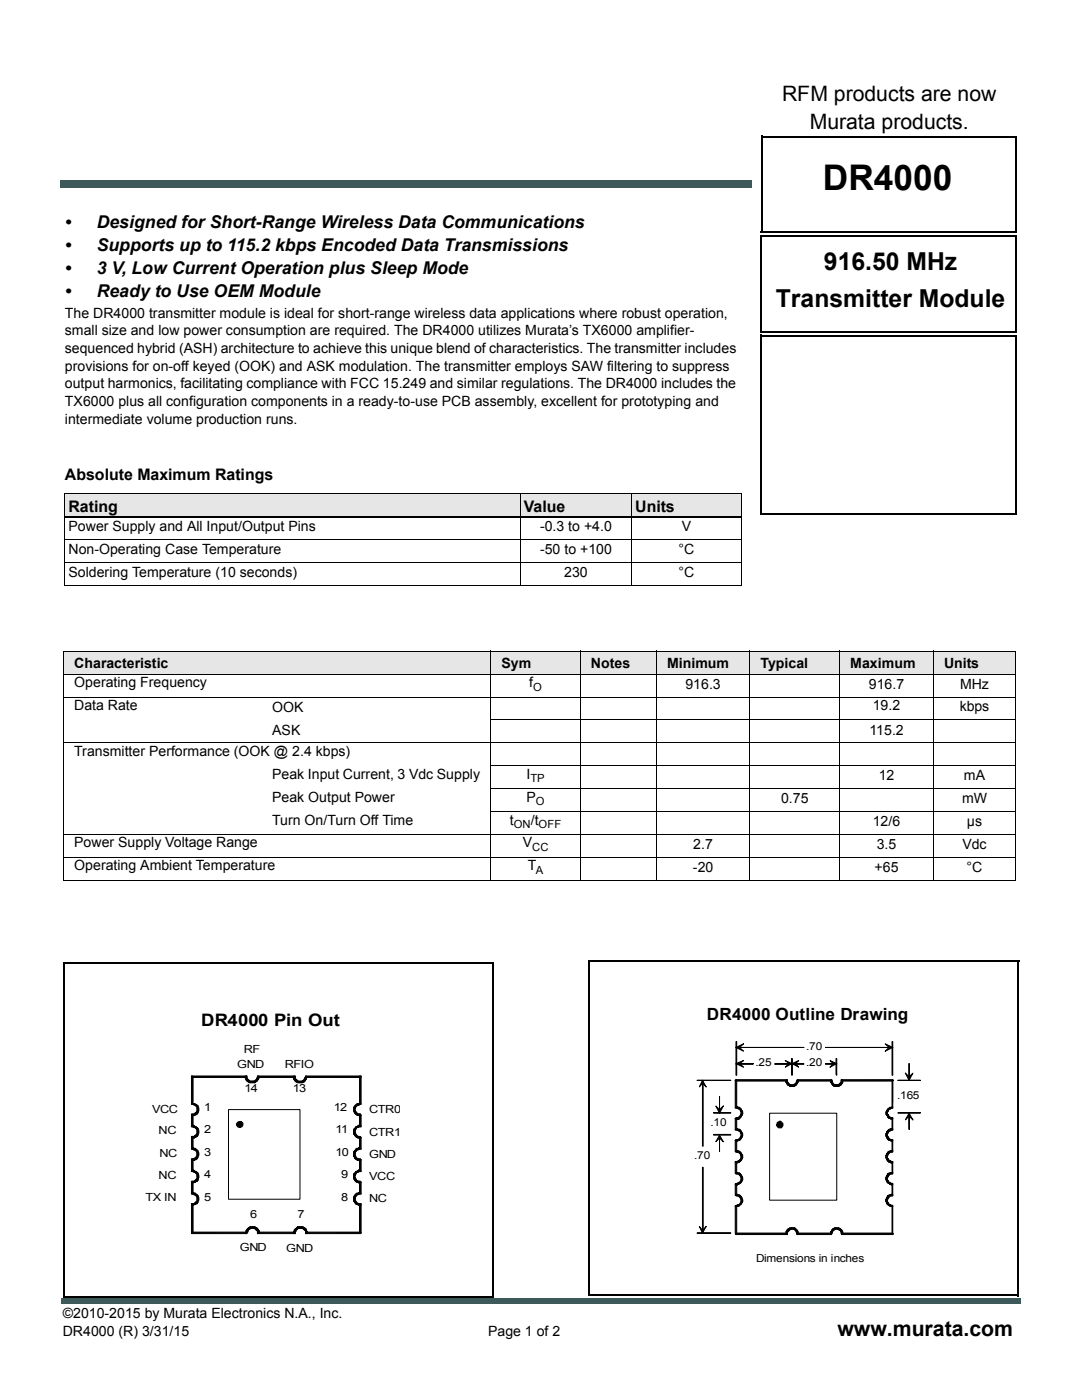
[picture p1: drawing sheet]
<svg xmlns="http://www.w3.org/2000/svg" width="216mm" height="279mm" viewBox="0 0 216 279" stroke-linecap="round" stroke-linejoin="round" font-family="sans-serif">
<defs><g id="words">
<text font-size="7" x="164.2" y="38">DR4000</text>
<g font-size="4.9">
<text x="164.4" y="53.9">916.50 MHz</text>
<text x="154.8" y="61.3">Transmitter Module</text>
</g>
<g font-size="4.2">
<text x="156" y="20.1">RFM products are now</text>
<text x="161.6" y="25.7">Murata products.</text>
<text x="167.1" y="266.6">www.murata.com</text>
</g>
<g font-size="3.5">
<text x="13" y="45.5">•</text>
<text x="19.3" y="45.5">Designed for Short-Range Wireless Data Communications</text>
<text x="13" y="50.1">•</text>
<text x="19.3" y="50.1">Supports up to 115.2 kbps Encoded Data Transmissions</text>
<text x="13" y="54.7">•</text>
<text x="13" y="59.3">•</text>
<text x="19.3" y="59.3">Ready to Use OEM Module</text>
<text x="19.3" y="54.7">3 V, Low Current Operation plus Sleep Mode</text>
</g>
<g font-size="3.4">
<text x="141.1" y="203.5">DR4000 Outline Drawing</text>
<text x="40.1" y="204.7">DR4000 Pin Out</text>
</g>
<g font-size="3.2">
<text x="13" y="95.7">Absolute Maximum Ratings</text>
<text x="13.7" y="102.3">Rating</text>
<text x="104.5" y="102.3">Value</text>
<text x="126.8" y="102.3">Units</text>
</g>
<g font-size="2.8">
<text x="13" y="63.4">The DR4000 transmitter module is ideal for short-range wireless data applications where robust operation,</text>
<text x="13" y="66.9">small size and low power consumption are required. The DR4000 utilizes Murata’s TX6000 amplifier-</text>
<text x="13" y="70.4">sequenced hybrid (ASH) architecture to achieve this unique blend of characteristics. The transmitter includes</text>
<text x="13" y="74">provisions for on-off keyed (OOK) and ASK modulation. The transmitter employs SAW filtering to suppress</text>
<text x="13" y="77.5">output harmonics, facilitating compliance with FCC 15.249 and similar regulations. The DR4000 includes the</text>
<text x="13" y="81">TX6000 plus all configuration components in a ready-to-use PCB assembly, excellent for prototyping and</text>
<text x="13" y="84.6">intermediate volume production runs.</text>
<text x="13.7" y="105.9">Power Supply and All Input/Output Pins</text>
<text x="107.8" y="106">-0.3 to +4.0</text>
<text x="136" y="106">V</text>
<text x="13.7" y="110.5">Non-Operating Case Temperature</text>
<text x="107.8" y="110.5">-50 to +100</text>
<text x="135.4" y="110.5">°C</text>
<text x="13.7" y="115.1">Soldering Temperature (10 seconds)</text>
<text x="112.6" y="115.1">230</text>
<text x="135.4" y="115.1">°C</text>
<text x="14.8" y="133.2">Characteristic</text>
<text x="14.8" y="137.1">Operating Frequency</text>
<text x="100.1" y="133.2">Sym</text>
<text x="105.6" y="137.1">f</text>
<text x="117.9" y="133.2">Notes</text>
<text x="133.1" y="133.2">Minimum</text>
<text x="136.8" y="137.5">916.3</text>
<text x="151.7" y="133.2">Typical</text>
<text x="169.7" y="133.2">Maximum</text>
<text x="173.4" y="137.5">916.7</text>
<text x="188.4" y="133.2">Units</text>
<text x="191.6" y="137.5">MHz</text>
<text x="14.8" y="141.7">Data Rate</text>
<text x="54.3" y="142">OOK</text>
<text x="174.2" y="141.7">19.2</text>
<text x="191.5" y="141.9">kbps</text>
<text x="54.3" y="146.6">ASK</text>
<text x="173.5" y="146.6">115.2</text>
<text x="14.8" y="150.8">Transmitter Performance (OOK @ 2.4 kbps)</text>
<text x="54.3" y="155.4">Peak Input Current, 3 Vdc Supply</text>
<text x="105" y="155.4">I</text>
<text x="175.3" y="155.7">12</text>
<text x="192.3" y="155.7">mA</text>
<text x="54.3" y="160">Peak Output Power</text>
<text x="105.1" y="160">P</text>
<text x="155.9" y="160.3">0.75</text>
<text x="192" y="160.3">mW</text>
<text x="54.3" y="164.6">Turn On/Turn Off Time</text>
<text x="101.7" y="164.6">t</text>
<text x="105.9" y="164.5">/t</text>
<text x="174.2" y="164.9">12/6</text>
<text x="192.9" y="164.9">µs</text>
<text x="14.8" y="169.1">Power Supply Voltage Range</text>
<text x="14.8" y="173.7">Operating Ambient Temperature</text>
<text x="104.3" y="169.1">V</text>
<text x="105.3" y="173.7">T</text>
<text x="138.3" y="169.5">2.7</text>
<text x="174.9" y="169.5">3.5</text>
<text x="192" y="169.5">Vdc</text>
<text x="138.3" y="174">-20</text>
<text x="174.5" y="174">+65</text>
<text x="192.9" y="174">°C</text>
<text x="12.5" y="263.1">©2010-2015 by Murata Electronics N.A., Inc.</text>
<text x="12.5" y="266.6">DR4000 (R) 3/31/15</text>
<text x="97.4" y="266.6">Page 1 of 2</text>
</g>
<g font-size="2.2">
<text x="106.4" y="137.8">O</text>
<text x="105.8" y="156.1">TP</text>
<text x="106.9" y="160.7">O</text>
<text x="102.5" y="165.2">ON</text>
<text x="107.5" y="165.2">OFF</text>
<text x="106.2" y="169.8">CC</text>
<text x="106.9" y="174.4">A</text>
<text x="160.9" y="209.5">.70</text>
<text x="47.4" y="213.2">GND</text>
<text x="48.6" y="210.2">RF</text>
<text x="56.8" y="213.2">RFIO</text>
<text x="150.7" y="212.7">.25</text>
<text x="160.9" y="212.7">.20</text>
<text x="40.8" y="221.7">1</text>
<text x="48.8" y="218">14</text>
<text x="58.4" y="218">13</text>
<text x="66.6" y="221.7">12</text>
<text x="179" y="219.3">.165</text>
<text x="30.4" y="222">VCC</text>
<text x="31.6" y="226.4">NC</text>
<text x="40.8" y="226.2">2</text>
<text x="66.9" y="226.2">11</text>
<text x="73.7" y="222.2">CTR0</text>
<text x="73.7" y="226.7">CTR1</text>
<text x="141.8" y="224.7">.10</text>
<text x="31.8" y="231">NC</text>
<text x="40.8" y="230.7">3</text>
<text x="66.9" y="230.7">10</text>
<text x="73.7" y="231.1">GND</text>
<text x="138.5" y="231.2">.70</text>
<text x="29.1" y="239.8">TX IN</text>
<text x="31.6" y="235.3">NC</text>
<text x="40.8" y="235.2">4</text>
<text x="40.8" y="239.6">5</text>
<text x="68.1" y="239.6">8</text>
<text x="68.1" y="235.2">9</text>
<text x="73.7" y="235.5">VCC</text>
<text x="73.7" y="239.9">NC</text>
<text x="49.9" y="243.1">6</text>
<text x="59.4" y="243.1">7</text>
<text x="47.8" y="249.6">GND</text>
<text x="57.1" y="249.8">GND</text>
<text x="150.9" y="251.9">Dimensions in inches</text>
</g>
</g></defs>
<g fill="#3d5959">
<path d="M12.2 259.2h.5v1.1h-.5z"/>
<path d="M12.7 259.2h191v1.1h-191z"/>
</g>
<path d="M152 27.3h50.9M152 27.1v19.2M202.7 27.2v19.3M151.8 46.3h50.9M151.9 47.2h50.9M151.9 47v19.2M202.7 47.2v19.2M151.7 66.2h50.9M151.9 67h51M151.9 66.8v35.8M202.7 67v35.8M151.7 102.6h51" fill="none" stroke="#000" stroke-width=".36"/>
<path d="M12.1 13h39.9v14h-39.9z" fill="#fff"/>
<g fill="#3d5959">
<path d="M12 36.1h.7v1.4h-.7z"/>
<path d="M12.7 36.1h137.2v1.4h-137.2z"/>
</g>
<path d="M12.7 192.1h85.7v66.7h-85.7z" fill="#fff"/>
<path d="M12.7 192.1h85.9M12.7 191.9v66.9M98.4 192.1v66.9M12.5 258.8h85.9" fill="none" stroke="#000" stroke-width=".36"/>
<path d="M117.5 191.8h85.7v66.7h-85.7z" fill="#fff"/>
<path d="M117.5 191.8h85.9M117.5 191.6v66.9M203.2 191.8v66.9M117.3 258.5h85.9" fill="none" stroke="#000" stroke-width=".36"/>
<g fill="#e6e6e6">
<path d="M12.7 130h85.3v4.5h-85.3z"/>
<path d="M98 130h17.8v4.5h-17.8z"/>
<path d="M115.8 130h15.2v4.5h-15.2z"/>
<path d="M131 130h18.6v4.5h-18.6z"/>
<path d="M149.6 130h18v4.5h-18z"/>
<path d="M167.6 130h18.7v4.5h-18.7z"/>
<path d="M186.3 130h16.4v4.5h-16.4z"/>
</g>
<g fill="none" stroke="#000" stroke-width=".2">
<path d="M12.6 130h190.2M12.6 134.5h190.2M12.6 139.1h190.2M12.7 130v45.6M98 129.9v45.9M115.8 129.9v45.9M131 129.9v45.9M149.6 129.9v45.9M167.6 129.9v45.9M186.3 129.9v45.9M202.7 130v45.6M12.6 148.3h190.2"/>
<path d="M97.9 143.7h104.9M97.9 152.8h104.9M97.9 157.4h104.9M12.6 166.5h190.2M12.6 171.1h190.2M12.6 175.7h190.2M97.9 162h104.9"/>
</g>
<g fill="#e6e6e6">
<path d="M13 98.6h90.8v4.5h-90.8z"/>
<path d="M103.8 98.6h22.2v4.5h-22.2z"/>
<path d="M126 98.6h21.9v4.5h-21.9z"/>
</g>
<path d="M12.9 98.6h135.1M13 98.6v18.2M103.8 98.5v18.4M126 98.5v18.4M147.9 98.6v18.2M12.9 107.7h135.1M12.9 112.3h135.1M12.9 116.8h135.1" fill="none" stroke="#000" stroke-width=".2"/>
<path d="M12.9 103.1h135.1" fill="none" stroke="#000" stroke-width=".36"/>
<g fill="#fff">
<path d="M156.8 68.4h42.3v33.1h-42.3z"/>
<path d="M159.2 69.1h33.2v31.5h-33.2z"/>
<path d="M133.9 197.5h54.1v58.5h-54.1z"/>
</g>
<path d="M151.3 215.6h-4.4v4.4M173.7 215.6h4.4v4.4" fill="none" stroke="#00f" stroke-width=".2"/>
<g fill="#000">
<path d="M140.2 215.6l.7 1.3-.7-.7-.6 .7z" fill-rule="evenodd"/>
<path d="M146.7 215.6l.3-.1v5.6l-.3-.1z" fill-rule="evenodd"/>
<path d="M146.9 207.9h.1v6.7h-.1z" fill-rule="evenodd"/>
<path d="M146.9 212.3l1.5-.6-.8 .6 .8 .7z" fill-rule="evenodd"/>
<path d="M146.9 209l1.5-.7-.8 .7 .8 .8z" fill-rule="evenodd"/>
<path d="M154.6 212.3h3.6v.1h-3.6z" fill-rule="evenodd"/>
<path d="M156.7 211.7l1.3 .6-1.3 .7 .7-.7z" fill-rule="evenodd"/>
<path d="M156.8 215.5h.3v.4h-.3z" fill-rule="evenodd"/>
<path d="M156.8 215.6l.3 .2v.4l-.3-.2z" fill-rule="evenodd"/>
<path d="M156.8 215.9h.3l.2 .3-.3 .1z" fill-rule="evenodd"/>
<path d="M157 216h.3l.1 .5h-.3z" fill-rule="evenodd"/>
<path d="M146.7 215.6l.2-.1h10.1l.1 .1h-.1v.2h-10.1v-.2z" fill-rule="evenodd"/>
<path d="M157.1 216.2l.5 .1v.3h-.3z" fill-rule="evenodd"/>
<path d="M157.3 216.3l.4 .2v.3l-.4-.2z" fill-rule="evenodd"/>
<path d="M157.4 216.5h.5v.3h-.3z" fill-rule="evenodd"/>
<path d="M157.7 216.5h.3l.2 .3h-.5z" fill-rule="evenodd"/>
<path d="M157.9 216.6h.1v-.1l.5 .1h-.2v.2h-.4z" fill-rule="evenodd"/>
<path d="M158.2 216.5h.4v.1l-.4 .2z" fill-rule="evenodd"/>
<path d="M158.3 216.5l.5-.2v.3l-.3 .2z" fill-rule="evenodd"/>
<path d="M158.5 216.3l.4-.1-.1 .4h-.3z" fill-rule="evenodd"/>
<path d="M158.9 216h.2v.2l-.2 .3h-.1l-.2-.2h.2z" fill-rule="evenodd"/>
<path d="M158.9 215.9h.3l-.1 .4-.3-.1z" fill-rule="evenodd"/>
<path d="M159.1 215.6h.1v.4l-.1 .2-.2-.2z" fill-rule="evenodd"/>
<path d="M159.1 215.5l.3 .1-.2 .3h-.3z" fill-rule="evenodd"/>
<path d="M159.1 215.5h6.8l.2 .1h-.2v.2h-6.8z" fill-rule="evenodd"/>
<path d="M158 212.3l1.4-.6-.6 .6 .6 .7z" fill-rule="evenodd"/>
<path d="M165.6 211.7l1.4 .6-1.4 .7 .6-.7z" fill-rule="evenodd"/>
<path d="M165.8 215.5h.1l.2 .4h-.3z" fill-rule="evenodd"/>
<path d="M165.8 215.6l.3 .2-.2 .4v-.2h-.1z" fill-rule="evenodd"/>
<path d="M165.8 215.9h.3l.1 .3-.3 .1z" fill-rule="evenodd"/>
<path d="M165.9 216h.2l.1 .5h-.1z" fill-rule="evenodd"/>
<path d="M166.1 216.2l.3 .1v.3l-.3-.1z" fill-rule="evenodd"/>
<path d="M166.2 216.3l.5 .2v.1l-.3 .2z" fill-rule="evenodd"/>
<path d="M166.4 216.5h.4v.3h-.4z" fill-rule="evenodd"/>
<path d="M166.5 216.5h.5l.1 .3h-.6z" fill-rule="evenodd"/>
<path d="M166.8 216.5h.5v.3h-.5z" fill-rule="evenodd"/>
<path d="M166.8 211.2h.2v3.4l-.2-.2z" fill-rule="evenodd"/>
<path d="M167 216.6l.1-.1h.5l-.2 .3h-.4z" fill-rule="evenodd"/>
<path d="M167.3 216.5l.4-.2v.3l-.3 .2h-.1z" fill-rule="evenodd"/>
<path d="M167.6 216.2h.3l-.2 .4h-.3z" fill-rule="evenodd"/>
<path d="M167.7 216h.3l-.1 .5h-.3z" fill-rule="evenodd"/>
<path d="M167.9 215.9h.2l-.1 .4h-.3z" fill-rule="evenodd"/>
<path d="M167.9 215.5h10.2l.2 .1h-.2v.2h-10.1z" fill-rule="evenodd"/>
<path d="M167.9 215.6h.2v.4h-.1v.2h-.1z" fill-rule="evenodd"/>
<path d="M167.9 215.5h.2v.4h-.2z" fill-rule="evenodd"/>
<path d="M176.6 208.3l1.5 .7-1.5 .8 .8-.8z" fill-rule="evenodd"/>
<path d="M178 215.5h.1v5.6h-.1z" fill-rule="evenodd"/>
<path d="M178 207.9h.1v6.7h-.1z" fill-rule="evenodd"/>
<path d="M180.7 214.2l.7 .7 .8-.7-.8 1.4z" fill-rule="evenodd"/>
<path d="M140.2 233h.1v13.1h-.1z" fill-rule="evenodd"/>
<path d="M142.8 220.7l.8 .7 .7-.7-.7 1.5z" fill-rule="evenodd"/>
<path d="M143.6 226.5l.7 1.4-.7-.8-.8 .8z" fill-rule="evenodd"/>
<path d="M146.7 223.2l.3-.1v2.4l-.3-.1z" fill-rule="evenodd"/>
<path d="M146.7 227.6l.3-.2v2.5l-.3-.1z" fill-rule="evenodd"/>
<path d="M146.7 231.9l.3-.1v2.5l-.3-.2z" fill-rule="evenodd"/>
<path d="M146.7 236.3l.3-.1v2.5l-.3-.2z" fill-rule="evenodd"/>
<path d="M146.7 229.8l.2-.2h.4v.3h-.4v-.1z" fill-rule="evenodd"/>
<path d="M146.7 223.2h.2v-.1h.4v.3h-.6z" fill-rule="evenodd"/>
<path d="M146.7 227.6l.6-.2v.3h-.4z" fill-rule="evenodd"/>
<path d="M146.7 236.3l.2-.1h.4l-.1 .3z" fill-rule="evenodd"/>
<path d="M147 223.1h.4v.3h-.4z" fill-rule="evenodd"/>
<path d="M146.7 221l.5-.1 .1 .2h-.6z" fill-rule="evenodd"/>
<path d="M147 227.4h.4v.2l-.4 .1z" fill-rule="evenodd"/>
<path d="M146.7 225.4l.5-.2 .1 .3h-.6z" fill-rule="evenodd"/>
<path d="M146.7 231.8h.6v.1l-.4 .2z" fill-rule="evenodd"/>
<path d="M147 229.6l.4 .2v.1h-.4z" fill-rule="evenodd"/>
<path d="M147 236.2l.4-.2v.3l-.2 .2h-.2z" fill-rule="evenodd"/>
<path d="M146.7 234.1l.5-.1 .1 .3h-.4z" fill-rule="evenodd"/>
<path d="M146.7 238.5l.5-.1 .1 .3h-.4v-.2z" fill-rule="evenodd"/>
<path d="M147 220.9l.4 .1v.3l-.4-.2z" fill-rule="evenodd"/>
<path d="M147 225.2l.4 .2v.3l-.4-.2z" fill-rule="evenodd"/>
<path d="M147 231.8l.4-.2v.3l-.2 .2h-.2z" fill-rule="evenodd"/>
<path d="M147.2 229.8h.4v.3l-.4-.2z" fill-rule="evenodd"/>
<path d="M147 234l.4 .1v.2h-.4z" fill-rule="evenodd"/>
<path d="M147 238.4l.4 .1v.2h-.4z" fill-rule="evenodd"/>
<path d="M147.2 223.1l.4-.2-.2 .5h-.1z" fill-rule="evenodd"/>
<path d="M147.2 227.4l.4-.1v.3h-.4z" fill-rule="evenodd"/>
<path d="M147.2 231.8l.4-.2-.2 .3h-.2z" fill-rule="evenodd"/>
<path d="M147.4 229.8h.2l.3 .4-.5-.1z" fill-rule="evenodd"/>
<path d="M147.2 236.2l.4-.2-.2 .3h-.2z" fill-rule="evenodd"/>
<path d="M147.6 222.8l.3 .1-.5 .3z" fill-rule="evenodd"/>
<path d="M147.2 221h.4v.3h-.3z" fill-rule="evenodd"/>
<path d="M147.6 227.1h.3v.2l-.5 .3z" fill-rule="evenodd"/>
<path d="M147.2 225.4h.4v.3h-.3z" fill-rule="evenodd"/>
<path d="M147.6 231.5h.3v.1l-.5 .3z" fill-rule="evenodd"/>
<path d="M147.6 229.9h.1l.2 .4-.3-.1z" fill-rule="evenodd"/>
<path d="M147.4 236l.5-.1v.1l-.3 .2h-.2z" fill-rule="evenodd"/>
<path d="M147.2 234.1h.4v.3l-.4-.1z" fill-rule="evenodd"/>
<path d="M147.2 238.5h.4v.3l-.4-.1z" fill-rule="evenodd"/>
<path d="M147.7 222.6h.2v.2l-.2 .3h-.1z" fill-rule="evenodd"/>
<path d="M147.4 221l.5 .3v.1h-.3z" fill-rule="evenodd"/>
<path d="M147.6 227.1l.3-.1-.2 .4h-.1z" fill-rule="evenodd"/>
<path d="M147.4 225.4h.2l.3 .4h-.3z" fill-rule="evenodd"/>
<path d="M147.7 231.2l.3-.1-.1 .5h-.2z" fill-rule="evenodd"/>
<path d="M147.6 231.5l.3-.1-.2 .4h-.1z" fill-rule="evenodd"/>
<path d="M147.7 230.1h.2l.1 .2v.3l-.3-.1z" fill-rule="evenodd"/>
<path d="M147.7 230.3h.3l.2 .3-.3 .2z" fill-rule="evenodd"/>
<path d="M147.6 235.9l.3-.2-.2 .5h-.1z" fill-rule="evenodd"/>
<path d="M147.4 234.1h.2l.3 .5h-.3z" fill-rule="evenodd"/>
<path d="M147.4 238.5l.5 .3-.3 .2z" fill-rule="evenodd"/>
<path d="M147.7 222.5h.3l-.1 .4h-.2z" fill-rule="evenodd"/>
<path d="M147.6 221.1h.1l.2 .5-.3-.2z" fill-rule="evenodd"/>
<path d="M147.9 226.7h.1v.3l-.1 .3h-.2v-.5h.2z" fill-rule="evenodd"/>
<path d="M147.6 225.5h.1l.2 .5-.3-.2z" fill-rule="evenodd"/>
<path d="M147.9 230.6l.3 .2-.2 .4h-.1z" fill-rule="evenodd"/>
<path d="M147.9 230.9h.3l-.2 .5h-.3z" fill-rule="evenodd"/>
<path d="M147.9 230.5h.3v.4h-.3z" fill-rule="evenodd"/>
<path d="M147.7 235.6l.3-.1-.1 .5h-.2z" fill-rule="evenodd"/>
<path d="M147.6 234.3h.1l.2 .4-.3-.1z" fill-rule="evenodd"/>
<path d="M147.6 238.7l.3 .1v.3l-.3-.1z" fill-rule="evenodd"/>
<path d="M147.9 222.2l.3 .1-.2 .3h-.3z" fill-rule="evenodd"/>
<path d="M147.7 221.3h.2l.1 .3v.3l-.3-.2z" fill-rule="evenodd"/>
<path d="M147.9 226.5l.3 .2-.2 .3h-.3z" fill-rule="evenodd"/>
<path d="M147.7 225.7h.2l.1 .6-.3-.2z" fill-rule="evenodd"/>
<path d="M147.9 235.3h.3l-.2 .4h-.3z" fill-rule="evenodd"/>
<path d="M147.7 234.4h.2l.1 .5h-.3z" fill-rule="evenodd"/>
<path d="M147.9 239.7h.3l-.2 .4h-.3z" fill-rule="evenodd"/>
<path d="M147.7 238.8h.2l.1 .4h-.3z" fill-rule="evenodd"/>
<path d="M147.9 222h.3l-.2 .5h-.1z" fill-rule="evenodd"/>
<path d="M147.9 221.7l.3 .2v.4h-.3z" fill-rule="evenodd"/>
<path d="M147.7 221.6h.3l.2 .4h-.3z" fill-rule="evenodd"/>
<path d="M147.9 226.4h.3l-.2 .4h-.1z" fill-rule="evenodd"/>
<path d="M147.9 226.1l.3 .2-.2 .4-.1-.2z" fill-rule="evenodd"/>
<path d="M147.7 226h.3l.2 .3-.3 .1z" fill-rule="evenodd"/>
<path d="M148 235l.2 .5-.3 .1v-.4z" fill-rule="evenodd"/>
<path d="M147.9 234.9l.3 .1v.3h-.3z" fill-rule="evenodd"/>
<path d="M147.7 234.7h.3l.2 .3-.3 .2z" fill-rule="evenodd"/>
<path d="M147.9 239.5l.1-.1 .2 .1-.2 .5h-.1z" fill-rule="evenodd"/>
<path d="M147.9 239.2l.3 .2v.3h-.3z" fill-rule="evenodd"/>
<path d="M147.7 239.1l.3-.1 .2 .4-.3 .1z" fill-rule="evenodd"/>
<path d="M155.2 223.9l.6-.1 .4 .4v.5l-.3 .4h-.6l-.3-.3-.1-.3z" fill-rule="evenodd"/>
<path d="M176.8 226.3l.3-.2v.6l-.3-.2z" fill-rule="evenodd"/>
<path d="M176.8 226.4h.3v.4h-.3z" fill-rule="evenodd"/>
<path d="M176.8 226.7l.3-.2 .1 .5h-.3z" fill-rule="evenodd"/>
<path d="M176.8 230.5h.3v.4h-.3z" fill-rule="evenodd"/>
<path d="M176.8 230.8h.3v.4l-.3-.1z" fill-rule="evenodd"/>
<path d="M176.8 230.9h.3l.1 .5h-.3z" fill-rule="evenodd"/>
<path d="M176.8 234.9h.3v.4h-.3z" fill-rule="evenodd"/>
<path d="M176.8 235.2l.3-.2v.6l-.3-.1z" fill-rule="evenodd"/>
<path d="M176.8 235.3h.3l.1 .4h-.3z" fill-rule="evenodd"/>
<path d="M176.8 239.2h.3v.5h-.3z" fill-rule="evenodd"/>
<path d="M176.8 239.5l.3-.1v.6l-.3-.2z" fill-rule="evenodd"/>
<path d="M176.8 239.7h.3l.1 .4h-.3z" fill-rule="evenodd"/>
<path d="M176.9 225.8l.3-.1v.4l-.1 .2h-.2z" fill-rule="evenodd"/>
<path d="M176.9 226h.3l-.1 .4h-.3z" fill-rule="evenodd"/>
<path d="M176.9 226.7l.3 .1v.5l-.3-.2z" fill-rule="evenodd"/>
<path d="M176.9 230.2l.3-.1v.4h-.1v.1h-.2z" fill-rule="evenodd"/>
<path d="M176.9 230.3h.3l-.1 .5-.3-.2z" fill-rule="evenodd"/>
<path d="M176.9 231.1l.3 .1v.4l-.3-.1z" fill-rule="evenodd"/>
<path d="M176.9 234.6l.3-.2v.5h-.3z" fill-rule="evenodd"/>
<path d="M176.9 234.7h.3l-.1 .5-.3-.2z" fill-rule="evenodd"/>
<path d="M176.9 235.5l.3 .1v.4l-.3-.1z" fill-rule="evenodd"/>
<path d="M176.9 239l.3-.2v.4h-.3z" fill-rule="evenodd"/>
<path d="M176.9 239l.3 .1-.1 .4-.3-.1z" fill-rule="evenodd"/>
<path d="M176.9 221.7h.2v.6l-.3-.1z" fill-rule="evenodd"/>
<path d="M176.9 221.6h.3l-.1 .4h-.3z" fill-rule="evenodd"/>
<path d="M176.8 222h.3v.5h-.3z" fill-rule="evenodd"/>
<path d="M177.1 225.7l.3-.2-.2 .5h-.3z" fill-rule="evenodd"/>
<path d="M176.9 227h.3l.2 .4-.3-.1z" fill-rule="evenodd"/>
<path d="M176.9 230.2l.5-.3-.2 .4h-.3z" fill-rule="evenodd"/>
<path d="M176.9 231.4l.5 .1v.3h-.2z" fill-rule="evenodd"/>
<path d="M177.1 234.3h.3l-.2 .4h-.3z" fill-rule="evenodd"/>
<path d="M176.9 235.7h.3l.2 .5-.3-.2z" fill-rule="evenodd"/>
<path d="M177.1 238.7h.3l-.2 .4-.3-.1h.2z" fill-rule="evenodd"/>
<path d="M176.9 221.6l.3-.2-.1 .5h-.2z" fill-rule="evenodd"/>
<path d="M177.1 221.4l.3-.1-.2 .3h-.1z" fill-rule="evenodd"/>
<path d="M176.9 222.5h.3v.4h-.1z" fill-rule="evenodd"/>
<path d="M176.8 222.3l.3-.1 .1 .4h-.3z" fill-rule="evenodd"/>
<path d="M177.1 227.1l.4 .2v.3l-.4-.2z" fill-rule="evenodd"/>
<path d="M177.1 231.5l.4 .1v.3h-.1z" fill-rule="evenodd"/>
<path d="M177.1 235.9h.3l.1 .3-.4-.2z" fill-rule="evenodd"/>
<path d="M177.1 221.3l.4-.2-.1 .3h-.3z" fill-rule="evenodd"/>
<path d="M177.1 222.6l.3 .2v.3h-.2z" fill-rule="evenodd"/>
<path d="M177.4 225.4h.1v.3l-.4 .1z" fill-rule="evenodd"/>
<path d="M177.2 227.3h.3l.3 .3h-.4z" fill-rule="evenodd"/>
<path d="M177.1 229.9l.4-.1v.3l-.1 .1h-.3z" fill-rule="evenodd"/>
<path d="M177.2 231.6h.5l.1 .3h-.4z" fill-rule="evenodd"/>
<path d="M177.1 234.3l.4-.2v.3l-.1 .2h-.3z" fill-rule="evenodd"/>
<path d="M177.2 236h.5l.1 .3-.6-.1z" fill-rule="evenodd"/>
<path d="M177.1 238.7l.4-.2v.3l-.1 .2h-.3z" fill-rule="evenodd"/>
<path d="M177.4 221.1l.4-.1-.1 .3h-.3z" fill-rule="evenodd"/>
<path d="M177.1 222.9l.3-.1 .1 .1v.3z" fill-rule="evenodd"/>
<path d="M177.2 225.5h.2v-.1h.4l-.1 .3h-.5z" fill-rule="evenodd"/>
<path d="M177.5 227.4h.5v.3l-.5-.1z" fill-rule="evenodd"/>
<path d="M177.2 229.9h.2v-.1h.4v.1l-.3 .2h-.3z" fill-rule="evenodd"/>
<path d="M177.5 231.6l.5 .2v.1l-.2 .2-.3-.2z" fill-rule="evenodd"/>
<path d="M177.2 234.3h.2v-.2h.4v.2l-.3 .1h-.3z" fill-rule="evenodd"/>
<path d="M177.5 236l.5 .2v.1h-.2v.2l-.3-.2z" fill-rule="evenodd"/>
<path d="M177.2 238.7h.2v-.2h.4v.2l-.3 .1z" fill-rule="evenodd"/>
<path d="M177.7 223.1h.4v.3h-.4z" fill-rule="evenodd"/>
<path d="M177.7 225.2h.4v.3h-.4z" fill-rule="evenodd"/>
<path d="M177.7 229.6h.4v.3h-.4z" fill-rule="evenodd"/>
<path d="M177.7 234h.4v.3h-.4z" fill-rule="evenodd"/>
<path d="M177.7 238.4h.4v.3h-.4z" fill-rule="evenodd"/>
<path d="M177.5 221h.5v.1l-.5 .2z" fill-rule="evenodd"/>
<path d="M177.4 222.9l.4 .2v.1h-.4z" fill-rule="evenodd"/>
<path d="M177.7 221l.4-.1v.2h-.4z" fill-rule="evenodd"/>
<path d="M177.5 223.1h.5v.3l-.5-.2z" fill-rule="evenodd"/>
<path d="M177.5 225.4l.3-.2 .2 .3-.5 .2z" fill-rule="evenodd"/>
<path d="M177.7 227.4h.4v.3h-.4z" fill-rule="evenodd"/>
<path d="M177.5 229.8l.5-.2v.3h-.5z" fill-rule="evenodd"/>
<path d="M177.7 231.8h.4v.3h-.4z" fill-rule="evenodd"/>
<path d="M177.5 234.1l.5-.1v.3h-.5z" fill-rule="evenodd"/>
<path d="M177.7 236.2h.4v.3h-.3z" fill-rule="evenodd"/>
<path d="M177.5 238.5l.5-.1v.3h-.5z" fill-rule="evenodd"/>
<path d="M178 223.1h.1v2.4h-.1z" fill-rule="evenodd"/>
<path d="M178 227.4h.1v2.5h-.1z" fill-rule="evenodd"/>
<path d="M178 231.8h.1v2.5h-.1z" fill-rule="evenodd"/>
<path d="M178 236.2h.1v2.5h-.1z" fill-rule="evenodd"/>
<path d="M181.4 222.2l.8 1.3-.8-.7-.7 .7z" fill-rule="evenodd"/>
<path d="M139.6 244.8l.6 .7 .7-.7-.7 1.3z" fill-rule="evenodd"/>
<path d="M146.7 240.7l.3-.1v5.6l-.3-.1z" fill-rule="evenodd"/>
<path d="M146.7 240.7l.2-.1h.4v.1l-.3 .1z" fill-rule="evenodd"/>
<path d="M147 240.6l.4-.2v.3h-.4z" fill-rule="evenodd"/>
<path d="M147.2 240.4h.4v.2l-.4 .1z" fill-rule="evenodd"/>
<path d="M147.4 240.4l.5-.1v.1l-.3 .2h-.2z" fill-rule="evenodd"/>
<path d="M147.6 240.3l.3-.2-.2 .3h-.1z" fill-rule="evenodd"/>
<path d="M147.9 239.8h.1v.3l-.3 .2z" fill-rule="evenodd"/>
<path d="M156.8 245.8l.3-.1v.4l-.1 .1z" fill-rule="evenodd"/>
<path d="M156.8 246h.3v.4h-.3z" fill-rule="evenodd"/>
<path d="M157 245.5h.3l-.2 .5h-.3z" fill-rule="evenodd"/>
<path d="M146.7 246.2h.2v-.1h10.2v.3h-10.2z" fill-rule="evenodd"/>
<path d="M157.1 245.4h.3l-.1 .4h-.3z" fill-rule="evenodd"/>
<path d="M157.3 245.2h.3l-.2 .5h-.3z" fill-rule="evenodd"/>
<path d="M157.3 245.2l.4-.1v.3l-.3 .1h-.1z" fill-rule="evenodd"/>
<path d="M157.4 245.2h.2v-.1h.4l-.1 .3h-.5z" fill-rule="evenodd"/>
<path d="M157.7 245.1h.5v.1l-.5 .2z" fill-rule="evenodd"/>
<path d="M157.9 245.1h.6v.3l-.6-.2z" fill-rule="evenodd"/>
<path d="M158.2 245.1h.4v.3h-.4z" fill-rule="evenodd"/>
<path d="M158.3 245.2l.3-.1 .2 .4-.5-.1z" fill-rule="evenodd"/>
<path d="M158.6 245.2l.3 .2v.3l-.3-.2z" fill-rule="evenodd"/>
<path d="M158.8 245.4l.3 .1v.3h-.2z" fill-rule="evenodd"/>
<path d="M158.9 246h.3v.4h-.1z" fill-rule="evenodd"/>
<path d="M158.9 245.7h.3v.5l-.3-.1z" fill-rule="evenodd"/>
<path d="M158.8 245.7l.3-.2 .1 .5h-.3z" fill-rule="evenodd"/>
<path d="M165.8 245.8l.3-.1v.4h-.2v.1h-.1z" fill-rule="evenodd"/>
<path d="M165.8 246h.3l-.2 .4-.3-.2z" fill-rule="evenodd"/>
<path d="M158.9 246.2h.2v-.1h6.8v.3h-6.8z" fill-rule="evenodd"/>
<path d="M165.9 245.5l.3 .2-.1 .3h-.3z" fill-rule="evenodd"/>
<path d="M166.1 245.4h.3v.1l-.5 .3z" fill-rule="evenodd"/>
<path d="M166.2 245.2h.3v.2l-.4 .3z" fill-rule="evenodd"/>
<path d="M166.2 245.2l.5-.1v.3l-.3 .1h-.2z" fill-rule="evenodd"/>
<path d="M166.5 245.1h.3v.3h-.4z" fill-rule="evenodd"/>
<path d="M166.7 245.1h.4v.1l-.4 .2z" fill-rule="evenodd"/>
<path d="M166.8 245.1h.5v.3l-.5-.2z" fill-rule="evenodd"/>
<path d="M167.1 245.1h.3l.2 .3h-.5z" fill-rule="evenodd"/>
<path d="M167.3 245.1l.4 .1v.3l-.4-.1z" fill-rule="evenodd"/>
<path d="M167.4 245.2h.3l.2 .5-.5-.2z" fill-rule="evenodd"/>
<path d="M167.6 245.4h.3l.1 .4-.4-.3z" fill-rule="evenodd"/>
<path d="M167.9 246.2h.1v-.1h10.1v.1h.2l-.2 .2h-10.1z" fill-rule="evenodd"/>
<path d="M167.9 246h.2v.4l-.2-.2z" fill-rule="evenodd"/>
<path d="M167.9 245.7l.2 .1v.4l-.2-.1z" fill-rule="evenodd"/>
<path d="M167.7 245.5h.3l.1 .5h-.2z" fill-rule="evenodd"/>
<path d="M176.9 239.8l.3 .2v.3h-.3z" fill-rule="evenodd"/>
<path d="M176.9 240.1h.3l.2 .3h-.3z" fill-rule="evenodd"/>
<path d="M177.1 240.3h.3l.1 .3-.4-.2z" fill-rule="evenodd"/>
<path d="M177.2 240.4h.5l.1 .3-.6-.1z" fill-rule="evenodd"/>
<path d="M177.5 240.4l.5 .2v.1h-.5z" fill-rule="evenodd"/>
<path d="M177.7 240.6h.4v.2l-.4-.1z" fill-rule="evenodd"/>
<path d="M178 240.6h.1v5.6h-.1z" fill-rule="evenodd"/>
</g>
<g fill="none" stroke="#000" stroke-width=".2">
<path d="M139.1 215.6h6.7M140.2 215.6h.1v13.1h-.1zM140.2 215.6l.7 1.3-.7-.7-.6 .7zM140.2 215.6v13.1M143.6 218.8v3.4v-3.4M143.6 218.8v3.4M145.8 215.6h-6.7h6.7M146.7 215.6l.3-.1v5.6l-.3-.1zM146.7 215.6l.2-.1h10.1l.1 .1h-.1v.2h-10.1v-.2zM146.9 212.3h3.4v.1h-3.4zM146.9 209h13.5h-13.5M146.9 212.3h3.4"/>
<path d="M146.9 209h13.5M146.9 212.3l1.5-.6-.8 .6 .8 .7zM146.9 209l1.5-.7-.8 .7 .8 .8zM146.9 207.9h.1v6.7h-.1zM154.6 212.3h3.6v.1h-3.6zM156.7 211.7l1.3 .6-1.3 .7 .7-.7zM156.8 215.5h.3v.4h-.3zM156.8 215.6l.3 .2v.4l-.3-.2zM156.8 215.9h.3l.2 .3-.3 .1zM157 216h.3l.1 .5h-.3zM157.1 216.2l.5 .1v.3h-.3zM157.3 216.3l.4 .2v.3l-.4-.2z"/>
<path d="M157.4 216.5h.5v.3h-.3zM157.7 216.5h.3l.2 .3h-.5zM157.9 216.6h.1v-.1l.5 .1h-.2v.2h-.4zM158 212.3l1.4-.6-.6 .6 .6 .7zM158 212.3h2.4v.1h-2.4zM158 211.2v3.4zM158 211.2v3.4M158 212.3h2.4M158.2 216.5h.4v.1l-.4 .2zM158.3 216.5l.5-.2v.3l-.3 .2zM158.5 216.3l.4-.1-.1 .4h-.3zM158.9 215.9h.3l-.1 .4-.3-.1z"/>
<path d="M158.9 216h.2v.2l-.2 .3h-.1l-.2-.2h.2zM159.1 215.6h.1v.4l-.1 .2-.2-.2zM159.1 215.5l.3 .1-.2 .3h-.3zM159.1 215.5h6.8l.2 .1h-.2v.2h-6.8zM164.7 209h13.4M164.7 212.3h2.3v.1h-2.3zM164.7 212.3h2.3M165.6 211.7l1.4 .6-1.4 .7 .6-.7zM165.8 215.5h.1l.2 .4h-.3zM165.8 215.6l.3 .2-.2 .4v-.2h-.1zM165.8 215.9h.3l.1 .3-.3 .1zM165.9 216h.2l.1 .5h-.1z"/>
<path d="M166.1 216.2l.3 .1v.3l-.3-.1zM166.2 216.3l.5 .2v.1l-.3 .2zM166.4 216.5h.4v.3h-.4zM166.5 216.5h.5l.1 .3h-.6zM166.8 216.5h.5v.3h-.5zM166.8 211.2h.2v3.4l-.2-.2zM167 216.6l.1-.1h.5l-.2 .3h-.4zM167.3 216.5l.4-.2v.3l-.3 .2h-.1zM167.6 216.2h.3l-.2 .4h-.3zM167.7 216h.3l-.1 .5h-.3zM167.9 215.9h.2l-.1 .4h-.3zM167.9 215.5h10.2l.2 .1h-.2v.2h-10.1z"/>
<path d="M167.9 215.6h.2v.4h-.1v.2h-.1zM167.9 215.5h.2v.4h-.2zM176.6 208.3l1.5 .7-1.5 .8 .8-.8zM178 207.9h.1v6.7h-.1zM178 215.5h.1v5.6h-.1zM178.1 209h-13.4h13.4M179.2 215.6h4.4h-4.4M179.2 215.6h4.4M180.7 214.2l.7 .7 .8-.7-.8 1.4zM181.4 215.6v-3.3v3.3M181.4 212.3v3.3M140.2 233h.1v13.1h-.1z"/>
<path d="M142.4 222h3.4v.2h-3.4zM142.4 226.4h3.4v.1h-3.4zM142.4 222.1h3.4M142.4 226.5h3.4M142.8 220.7l.8 .7 .7-.7-.7 1.5zM143.6 226.4v3.4zM143.6 226.4v3.4M143.6 226.5l.7 1.4-.7-.8-.8 .8zM146.7 223.2l.3-.1v2.4l-.3-.1zM146.7 227.6l.3-.2v2.5l-.3-.1zM146.7 231.9l.3-.1v2.5l-.3-.2zM146.7 236.3l.3-.1v2.5l-.3-.2z"/>
<path d="M146.7 221l.5-.1 .1 .2h-.6zM146.7 225.4l.5-.2 .1 .3h-.6zM146.7 231.8h.6v.1l-.4 .2zM146.7 234.1l.5-.1 .1 .3h-.4zM146.7 238.5l.5-.1 .1 .3h-.4v-.2zM146.7 229.8l.2-.2h.4v.3h-.4v-.1zM146.7 223.2h.2v-.1h.4v.3h-.6zM146.7 227.6l.6-.2v.3h-.4zM146.7 236.3l.2-.1h.4l-.1 .3zM147 223.1h.4v.3h-.4zM147 227.4h.4v.2l-.4 .1zM147 229.6l.4 .2v.1h-.4z"/>
<path d="M147 236.2l.4-.2v.3l-.2 .2h-.2zM147 220.9l.4 .1v.3l-.4-.2zM147 225.2l.4 .2v.3l-.4-.2zM147 231.8l.4-.2v.3l-.2 .2h-.2zM147 234l.4 .1v.2h-.4zM147 238.4l.4 .1v.2h-.4zM147.2 223.1l.4-.2-.2 .5h-.1zM147.2 227.4l.4-.1v.3h-.4zM147.2 231.8l.4-.2-.2 .3h-.2zM147.2 236.2l.4-.2-.2 .3h-.2zM147.2 221h.4v.3h-.3zM147.2 225.4h.4v.3h-.3z"/>
<path d="M147.2 234.1h.4v.3l-.4-.1zM147.2 238.5h.4v.3l-.4-.1zM147.2 229.8h.4v.3l-.4-.2zM147.4 221l.5 .3v.1h-.3zM147.4 225.4h.2l.3 .4h-.3zM147.4 234.1h.2l.3 .5h-.3zM147.4 238.5l.5 .3-.3 .2zM147.4 229.8h.2l.3 .4-.5-.1zM147.4 236l.5-.1v.1l-.3 .2h-.2zM147.6 227.1l.3-.1-.2 .4h-.1zM147.6 231.5l.3-.1-.2 .4h-.1zM147.6 235.9l.3-.2-.2 .5h-.1z"/>
<path d="M147.6 221.1h.1l.2 .5-.3-.2zM147.6 225.5h.1l.2 .5-.3-.2zM147.6 234.3h.1l.2 .4-.3-.1zM147.6 238.7l.3 .1v.3l-.3-.1zM147.6 222.8l.3 .1-.5 .3zM147.6 227.1h.3v.2l-.5 .3zM147.6 231.5h.3v.1l-.5 .3zM147.6 229.9h.1l.2 .4-.3-.1zM147.7 222.6h.2v.2l-.2 .3h-.1zM147.7 231.2l.3-.1-.1 .5h-.2zM147.7 230.1h.2l.1 .2v.3l-.3-.1zM147.7 230.3h.3l.2 .3-.3 .2z"/>
<path d="M147.7 221.6h.3l.2 .4h-.3zM147.7 226h.3l.2 .3-.3 .1zM147.7 234.7h.3l.2 .3-.3 .2zM147.7 239.1l.3-.1 .2 .4-.3 .1zM147.7 222.5h.3l-.1 .4h-.2zM147.7 235.6l.3-.1-.1 .5h-.2zM147.7 221.3h.2l.1 .3v.3l-.3-.2zM147.7 225.7h.2l.1 .6-.3-.2zM147.7 234.4h.2l.1 .5h-.3zM147.7 238.8h.2l.1 .4h-.3zM147.9 222h.3l-.2 .5h-.1zM147.9 221.7l.3 .2v.4h-.3z"/>
<path d="M147.9 226.4h.3l-.2 .4h-.1zM147.9 226.1l.3 .2-.2 .4-.1-.2zM147.9 234.9l.3 .1v.3h-.3zM147.9 239.5l.1-.1 .2 .1-.2 .5h-.1zM147.9 239.2l.3 .2v.3h-.3zM147.9 226.7h.1v.3l-.1 .3h-.2v-.5h.2zM147.9 230.6l.3 .2-.2 .4h-.1zM147.9 230.9h.3l-.2 .5h-.3zM147.9 230.5h.3v.4h-.3zM147.9 239.8h.1v.3l-.3 .2zM147.9 222.2l.3 .1-.2 .3h-.3zM147.9 226.5l.3 .2-.2 .3h-.3z"/>
<path d="M147.9 235.3h.3l-.2 .4h-.3zM147.9 239.7h.3l-.2 .4h-.3zM148 235l.2 .5-.3 .1v-.4zM153.6 222.2h13.4v17.3h-13.4zM155.2 223.9l.6-.1 .4 .4v.5l-.3 .4h-.6l-.3-.3-.1-.3zM176.8 222h.3v.5h-.3zM176.8 226.3l.3-.2v.6l-.3-.2zM176.8 226.4h.3v.4h-.3zM176.8 226.7l.3-.2 .1 .5h-.3zM176.8 230.5h.3v.4h-.3zM176.8 230.8h.3v.4l-.3-.1zM176.8 230.9h.3l.1 .5h-.3z"/>
<path d="M176.8 234.9h.3v.4h-.3zM176.8 235.2l.3-.2v.6l-.3-.1zM176.8 235.3h.3l.1 .4h-.3zM176.8 239.2h.3v.5h-.3zM176.8 239.5l.3-.1v.6l-.3-.2zM176.8 239.7h.3l.1 .4h-.3zM176.8 222.3l.3-.1 .1 .4h-.3zM176.9 221.7h.2v.6l-.3-.1zM176.9 221.6h.3l-.1 .4h-.3zM176.9 227h.3l.2 .4-.3-.1zM176.9 230.2l.5-.3-.2 .4h-.3zM176.9 231.4l.5 .1v.3h-.2z"/>
<path d="M176.9 235.7h.3l.2 .5-.3-.2zM176.9 221.6l.3-.2-.1 .5h-.2zM176.9 222.5h.3v.4h-.1zM176.9 225.8l.3-.1v.4l-.1 .2h-.2zM176.9 226h.3l-.1 .4h-.3zM176.9 226.7l.3 .1v.5l-.3-.2zM176.9 230.2l.3-.1v.4h-.1v.1h-.2zM176.9 230.3h.3l-.1 .5-.3-.2zM176.9 231.1l.3 .1v.4l-.3-.1zM176.9 234.6l.3-.2v.5h-.3zM176.9 234.7h.3l-.1 .5-.3-.2zM176.9 235.5l.3 .1v.4l-.3-.1z"/>
<path d="M176.9 239l.3-.2v.4h-.3zM176.9 239l.3 .1-.1 .4-.3-.1zM176.9 239.8l.3 .2v.3h-.3zM177.1 221.3l.4-.2-.1 .3h-.3zM177.1 222.6l.3 .2v.3h-.2zM177.1 229.9l.4-.1v.3l-.1 .1h-.3zM177.1 234.3l.4-.2v.3l-.1 .2h-.3zM177.1 238.7l.4-.2v.3l-.1 .2h-.3zM177.1 225.7l.3-.2-.2 .5h-.3zM177.1 234.3h.3l-.2 .4h-.3zM177.1 238.7h.3l-.2 .4-.3-.1h.2zM177.1 222.9l.3-.1 .1 .1v.3z"/>
<path d="M177.1 221.4l.3-.1-.2 .3h-.1zM177.1 227.1l.4 .2v.3l-.4-.2zM177.1 231.5l.4 .1v.3h-.1zM177.1 235.9h.3l.1 .3-.4-.2zM177.2 227.3h.3l.3 .3h-.4zM177.2 231.6h.5l.1 .3h-.4zM177.2 236h.5l.1 .3-.6-.1zM177.2 225.5h.2v-.1h.4l-.1 .3h-.5zM177.2 229.9h.2v-.1h.4v.1l-.3 .2h-.3zM177.2 234.3h.2v-.2h.4v.2l-.3 .1h-.3zM177.2 238.7h.2v-.2h.4v.2l-.3 .1zM177.4 225.4h.1v.3l-.4 .1z"/>
<path d="M177.4 221.1l.4-.1-.1 .3h-.3zM177.4 222.9l.4 .2v.1h-.4zM177.5 223.1h.5v.3l-.5-.2zM177.5 225.4l.3-.2 .2 .3-.5 .2zM177.5 229.8l.5-.2v.3h-.5zM177.5 234.1l.5-.1v.3h-.5zM177.5 238.5l.5-.1v.3h-.5zM177.5 227.4h.5v.3l-.5-.1zM177.5 231.6l.5 .2v.1l-.2 .2-.3-.2zM177.5 236l.5 .2v.1h-.2v.2l-.3-.2zM177.5 221h.5v.1l-.5 .2zM177.7 223.1h.4v.3h-.4z"/>
<path d="M177.7 225.2h.4v.3h-.4zM177.7 229.6h.4v.3h-.4zM177.7 234h.4v.3h-.4zM177.7 238.4h.4v.3h-.4zM177.7 221l.4-.1v.2h-.4zM177.7 227.4h.4v.3h-.4zM177.7 231.8h.4v.3h-.4zM177.7 236.2h.4v.3h-.3zM178 223.1h.1v2.4h-.1zM178 227.4h.1v2.5h-.1zM178 231.8h.1v2.5h-.1zM178 236.2h.1v2.5h-.1z"/>
<path d="M179.2 222h4.4v.2h-4.4zM179.2 222.1h4.4M181.4 222.2l.8 1.3-.8-.7-.7 .7zM181.4 222v3.4zM181.4 222v3.4M139.1 246.1h6.7M139.6 244.8l.6 .7 .7-.7-.7 1.3zM145.8 246.1h-6.7h6.7M146.7 240.7l.3-.1v5.6l-.3-.1zM146.7 246.2h.2v-.1h10.2v.3h-10.2zM146.7 240.7l.2-.1h.4v.1l-.3 .1zM147 240.6l.4-.2v.3h-.4z"/>
<path d="M147.2 240.4h.4v.2l-.4 .1zM147.4 240.4l.5-.1v.1l-.3 .2h-.2zM147.6 240.3l.3-.2-.2 .3h-.1zM156.8 246h.3v.4h-.3zM156.8 245.8l.3-.1v.4l-.1 .1zM157 245.5h.3l-.2 .5h-.3zM157.1 245.4h.3l-.1 .4h-.3zM157.3 245.2h.3l-.2 .5h-.3zM157.3 245.2l.4-.1v.3l-.3 .1h-.1zM157.4 245.2h.2v-.1h.4l-.1 .3h-.5zM157.7 245.1h.5v.1l-.5 .2zM157.9 245.1h.6v.3l-.6-.2z"/>
<path d="M158.2 245.1h.4v.3h-.4zM158.3 245.2l.3-.1 .2 .4-.5-.1zM158.6 245.2l.3 .2v.3l-.3-.2zM158.8 245.4l.3 .1v.3h-.2zM158.8 245.7l.3-.2 .1 .5h-.3zM158.9 246h.3v.4h-.1zM158.9 245.7h.3v.5l-.3-.1zM158.9 246.2h.2v-.1h6.8v.3h-6.8zM165.8 245.8l.3-.1v.4h-.2v.1h-.1zM165.8 246h.3l-.2 .4-.3-.2zM165.9 245.5l.3 .2-.1 .3h-.3zM166.1 245.4h.3v.1l-.5 .3z"/>
<path d="M166.2 245.2l.5-.1v.3l-.3 .1h-.2zM166.2 245.2h.3v.2l-.4 .3zM166.5 245.1h.3v.3h-.4zM166.7 245.1h.4v.1l-.4 .2zM166.8 245.1h.5v.3l-.5-.2zM167.1 245.1h.3l.2 .3h-.5zM167.3 245.1l.4 .1v.3l-.4-.1zM167.4 245.2h.3l.2 .5-.5-.2zM167.6 245.4h.3l.1 .4-.4-.3zM167.7 245.5h.3l.1 .5h-.2zM167.9 246.2h.1v-.1h10.1v.1h.2l-.2 .2h-10.1zM167.9 246h.2v.4l-.2-.2z"/>
<path d="M167.9 245.7l.2 .1v.4l-.2-.1zM176.9 240.1h.3l.2 .3h-.3zM177.1 240.3h.3l.1 .3-.4-.2zM177.2 240.4h.5l.1 .3-.6-.1zM177.5 240.4l.5 .2v.1h-.5zM177.7 240.6h.4v.2l-.4-.1zM178 240.6h.1v5.6h-.1z"/>
</g>
<path d="M133.9 197.5h54.1v58.5h-54.1z" fill="none" stroke="#fff" stroke-width=".2"/>
<g fill="#fff">
<path d="M15.9 196.2h79.3v60.3h-79.3z"/>
<path d="M29.1 202.2h50.7v47.6h-50.7z"/>
</g>
<path d="M43.2 214.9h-4.8v4.3M67.1 214.9h4.8v4.3M38.4 241.6v4.4h4.8M71.9 241.6v4.4h-4.8" fill="none" stroke="#00f" stroke-width=".2"/>
<g fill="#000">
<path d="M38.2 214.7l.3 .2v5.5h-.3z" fill-rule="evenodd"/>
<path d="M49 214.7h.3v.5h-.3z" fill-rule="evenodd"/>
<path d="M49 215h.1v-.1l.2 .1v.5h-.2z" fill-rule="evenodd"/>
<path d="M49.1 215.2h.2l.1 .4h-.3z" fill-rule="evenodd"/>
<path d="M49.1 215.3h.3l.2 .5h-.3z" fill-rule="evenodd"/>
<path d="M38.2 214.7h11.1v.3h-11.1z" fill-rule="evenodd"/>
<path d="M49.3 215.5l.5 .1v.3l-.5-.1z" fill-rule="evenodd"/>
<path d="M49.4 215.8l.4-.2 .1 .5-.5-.2z" fill-rule="evenodd"/>
<path d="M49.9 215.8h.5v.3h-.5z" fill-rule="evenodd"/>
<path d="M49.8 215.8h.4v.3h-.4z" fill-rule="evenodd"/>
<path d="M50.2 215.8h.5v.3h-.5z" fill-rule="evenodd"/>
<path d="M50.4 215.8h.5v.3h-.5z" fill-rule="evenodd"/>
<path d="M50.6 215.8l.4-.2-.1 .5h-.2z" fill-rule="evenodd"/>
<path d="M51 215.5h.2l.2 .3-.5 .1z" fill-rule="evenodd"/>
<path d="M51.2 215.3l.3 .2-.5 .3z" fill-rule="evenodd"/>
<path d="M51.2 215.2h.3l-.1 .4h-.2z" fill-rule="evenodd"/>
<path d="M51.4 214.9l.3 .1-.2 .5-.3-.2z" fill-rule="evenodd"/>
<path d="M51.4 214.7h7.5v.3h-7.5z" fill-rule="evenodd"/>
<path d="M51.4 214.7h.3v.5h-.3z" fill-rule="evenodd"/>
<path d="M58.6 214.7h.3v.5h-.3z" fill-rule="evenodd"/>
<path d="M58.6 215l.1-.1v.1h.2v.5l-.3-.2z" fill-rule="evenodd"/>
<path d="M58.6 215.2h.3l.2 .4h-.4z" fill-rule="evenodd"/>
<path d="M58.7 215.3h.4l.1 .5h-.3z" fill-rule="evenodd"/>
<path d="M58.9 215.5h.3l.2 .4h-.3z" fill-rule="evenodd"/>
<path d="M59.1 215.6l.4 .2v.3l-.4-.2z" fill-rule="evenodd"/>
<path d="M59.2 215.8h.5l.2 .3h-.5z" fill-rule="evenodd"/>
<path d="M59.5 215.8h.4l.1 .3h-.5z" fill-rule="evenodd"/>
<path d="M59.7 215.9h.2v-.1l.4 .1-.1 .2h-.5z" fill-rule="evenodd"/>
<path d="M60 215.8h.5v.1l-.5 .2z" fill-rule="evenodd"/>
<path d="M60.2 215.8l.5-.2v.3l-.4 .2h-.1z" fill-rule="evenodd"/>
<path d="M60.3 215.6l.5-.1v.3l-.1 .1h-.4z" fill-rule="evenodd"/>
<path d="M60.7 215.3h.3l-.2 .5h-.3z" fill-rule="evenodd"/>
<path d="M60.8 215.2h.4l-.2 .4-.3-.1z" fill-rule="evenodd"/>
<path d="M61 214.9h.2v.4h-.2v.2l-.2-.2z" fill-rule="evenodd"/>
<path d="M61 214.7h.2v.5h-.4z" fill-rule="evenodd"/>
<path d="M61 214.7h11.1v.3h-11.1z" fill-rule="evenodd"/>
<path d="M71.7 214.7h.4v5.7h-.4z" fill-rule="evenodd"/>
<path d="M38.2 222.3l.3 .2v2.4h-.3z" fill-rule="evenodd"/>
<path d="M38.2 226.8l.3 .1v2.3l-.1 .1h-.2z" fill-rule="evenodd"/>
<path d="M38.2 231.3l.3 .1v2.4h-.3z" fill-rule="evenodd"/>
<path d="M38.2 235.8l.3 .1v2.2l-.1 .2h-.2z" fill-rule="evenodd"/>
<path d="M38.2 222.3h.5v.3h-.5z" fill-rule="evenodd"/>
<path d="M38.2 226.8h.5v.3h-.5z" fill-rule="evenodd"/>
<path d="M38.2 229h.3l.2 .3h-.5z" fill-rule="evenodd"/>
<path d="M38.2 235.8h.5v.3h-.5z" fill-rule="evenodd"/>
<path d="M38.4 222.3h.4v.3h-.4z" fill-rule="evenodd"/>
<path d="M38.2 220.1l.5 .1v.2h-.5z" fill-rule="evenodd"/>
<path d="M38.4 226.8h.4v.3h-.4z" fill-rule="evenodd"/>
<path d="M38.2 224.6h.5v.3h-.5z" fill-rule="evenodd"/>
<path d="M38.2 231.3h.5v.3h-.5z" fill-rule="evenodd"/>
<path d="M38.4 229.2h.1v-.2l.3 .2v.3l-.4-.2z" fill-rule="evenodd"/>
<path d="M38.4 235.8h.4v.1l-.4 .2z" fill-rule="evenodd"/>
<path d="M38.2 233.5h.5v.3h-.5z" fill-rule="evenodd"/>
<path d="M38.2 238h.5v.3h-.5z" fill-rule="evenodd"/>
<path d="M38.4 231.3h.4v.3h-.4z" fill-rule="evenodd"/>
<path d="M38.7 229.2h.3l.2 .3h-.5z" fill-rule="evenodd"/>
<path d="M38.8 222.2h.2l.2 .3-.5 .1z" fill-rule="evenodd"/>
<path d="M38.4 220.2h.4v.3l-.4-.1z" fill-rule="evenodd"/>
<path d="M38.8 226.7h.4v.2l-.5 .2z" fill-rule="evenodd"/>
<path d="M38.4 224.7h.1v-.1l.3 .1v.3l-.4-.1z" fill-rule="evenodd"/>
<path d="M38.8 231.1h.4v.3l-.5 .2z" fill-rule="evenodd"/>
<path d="M38.8 229.2h.2l.3 .4-.5-.1z" fill-rule="evenodd"/>
<path d="M38.7 235.8l.5-.2-.2 .3h-.3z" fill-rule="evenodd"/>
<path d="M38.4 233.7h.1v-.2l.3 .2v.3l-.4-.2z" fill-rule="evenodd"/>
<path d="M38.4 238.1h.1v-.1l.3 .1v.3l-.4-.1z" fill-rule="evenodd"/>
<path d="M38.8 222.2l.5-.2v.3l-.3 .2h-.2z" fill-rule="evenodd"/>
<path d="M38.7 220.2l.5 .2v.1h-.5z" fill-rule="evenodd"/>
<path d="M38.8 226.7l.5-.2v.3l-.3 .1h-.2z" fill-rule="evenodd"/>
<path d="M38.7 224.7l.5 .2v.1h-.5z" fill-rule="evenodd"/>
<path d="M38.8 231.1l.5-.1v.3l-.3 .1h-.2z" fill-rule="evenodd"/>
<path d="M39 229.5l.2-.2 .3 .5h-.3z" fill-rule="evenodd"/>
<path d="M38.8 235.6l.5-.1v.3l-.3 .1h-.2z" fill-rule="evenodd"/>
<path d="M38.7 233.7l.5 .1v.2h-.5z" fill-rule="evenodd"/>
<path d="M38.7 238.1h.3l.2 .3h-.5z" fill-rule="evenodd"/>
<path d="M38.8 220.4l.5 .1v.2h-.3z" fill-rule="evenodd"/>
<path d="M38.8 224.9l.5 .1v.2h-.3z" fill-rule="evenodd"/>
<path d="M39.2 230.8h.3v.2l-.2 .3h-.3v-.3z" fill-rule="evenodd"/>
<path d="M39.2 229.6h.3v.5h-.2z" fill-rule="evenodd"/>
<path d="M38.8 233.8l.5 .2v.1h-.3z" fill-rule="evenodd"/>
<path d="M38.8 238.1h.2l.3 .5-.5-.2z" fill-rule="evenodd"/>
<path d="M39.2 221.9h.3v.1l-.2 .3h-.3z" fill-rule="evenodd"/>
<path d="M39.2 226.4h.3v.1l-.2 .3h-.3z" fill-rule="evenodd"/>
<path d="M39.3 230.2h.3v.5h-.3z" fill-rule="evenodd"/>
<path d="M39.3 230.5l.3-.1-.1 .4h-.2z" fill-rule="evenodd"/>
<path d="M39.3 230.7h.2v.3l-.3 .1z" fill-rule="evenodd"/>
<path d="M39.3 229.8h.2l.1 .4h-.3z" fill-rule="evenodd"/>
<path d="M39.3 229.9h.3v.6l-.3-.1z" fill-rule="evenodd"/>
<path d="M39 235.5l.5-.2v.3l-.2 .2h-.3z" fill-rule="evenodd"/>
<path d="M39.3 221.7h.2v.5h-.3z" fill-rule="evenodd"/>
<path d="M39.3 221.6l.2-.2v.2h.1l-.1 .4h-.2z" fill-rule="evenodd"/>
<path d="M39.2 220.7h.3v.4h-.2z" fill-rule="evenodd"/>
<path d="M39 220.5h.3l.2 .4h-.3z" fill-rule="evenodd"/>
<path d="M39.2 226.4l.3-.2v.5h-.3z" fill-rule="evenodd"/>
<path d="M39.3 225.9l.3 .2-.1 .3h-.2z" fill-rule="evenodd"/>
<path d="M39.2 225.2h.3v.4h-.2z" fill-rule="evenodd"/>
<path d="M39 225l.2-.1 .3 .4h-.3z" fill-rule="evenodd"/>
<path d="M39.2 235.3l.3-.1v.4h-.3z" fill-rule="evenodd"/>
<path d="M39.3 234.9h.3l-.1 .4h-.2z" fill-rule="evenodd"/>
<path d="M39.2 234.1h.3v.5h-.2z" fill-rule="evenodd"/>
<path d="M39 234l.2-.2 .3 .5h-.3z" fill-rule="evenodd"/>
<path d="M39.2 239.8l.3-.2v.3l-.3 .2z" fill-rule="evenodd"/>
<path d="M39.3 239.3l.3 .2-.1 .3h-.2z" fill-rule="evenodd"/>
<path d="M39.2 238.4l.3 .2v.4h-.2z" fill-rule="evenodd"/>
<path d="M39 238.4l.2-.1 .3 .4h-.3z" fill-rule="evenodd"/>
<path d="M39.3 221.3h.3v.4h-.3z" fill-rule="evenodd"/>
<path d="M39.3 221h.3v.6h-.3z" fill-rule="evenodd"/>
<path d="M39.3 220.9h.2l.1 .4h-.3z" fill-rule="evenodd"/>
<path d="M39.3 225.8h.3v.4h-.3z" fill-rule="evenodd"/>
<path d="M39.3 225.5h.3v.6l-.3-.2z" fill-rule="evenodd"/>
<path d="M39.3 225.3h.2l.1 .5h-.3z" fill-rule="evenodd"/>
<path d="M39.3 234.7h.3v.5h-.3z" fill-rule="evenodd"/>
<path d="M39.3 234.4h.3v.5l-.1 .1v-.1h-.2z" fill-rule="evenodd"/>
<path d="M39.3 234.3h.2l.1 .4h-.3z" fill-rule="evenodd"/>
<path d="M39.3 239.2h.3v.4h-.3z" fill-rule="evenodd"/>
<path d="M39.3 238.9h.3v.6l-.3-.2z" fill-rule="evenodd"/>
<path d="M39.3 238.7h.2l.1 .5h-.3z" fill-rule="evenodd"/>
<path d="M47.3 224l.4-.2h.5v.2h.1v.1h.2l-.2 .8-.3 .1-.7-.1v-.3h-.1z" fill-rule="evenodd"/>
<path d="M70.6 225.3h.3v.5h-.3z" fill-rule="evenodd"/>
<path d="M70.6 225.5l.3 .1-.1 .5h-.2z" fill-rule="evenodd"/>
<path d="M70.6 225.8h.2l.1 .4h-.3z" fill-rule="evenodd"/>
<path d="M70.6 225.9l.3 .2v.3h-.3z" fill-rule="evenodd"/>
<path d="M70.6 226.2h.3l.2 .3-.3 .2z" fill-rule="evenodd"/>
<path d="M70.6 229.8h.3v.4h-.3z" fill-rule="evenodd"/>
<path d="M70.6 229.9l.3 .2-.1 .4h-.2z" fill-rule="evenodd"/>
<path d="M70.6 230.2h.2l.1 .5h-.3z" fill-rule="evenodd"/>
<path d="M70.6 230.4l.3 .1-.1 .5-.2-.2z" fill-rule="evenodd"/>
<path d="M70.6 230.7h.3l.2 .3-.3 .1z" fill-rule="evenodd"/>
<path d="M70.6 234.3h.3l-.1 .4h-.2z" fill-rule="evenodd"/>
<path d="M70.6 234.4l.3 .2-.1 .4h-.2z" fill-rule="evenodd"/>
<path d="M70.6 234.7h.2l.1 .5h-.3z" fill-rule="evenodd"/>
<path d="M70.6 234.9l.3 .1v.3h-.3z" fill-rule="evenodd"/>
<path d="M70.6 235.2h.3l.2 .3-.3 .1z" fill-rule="evenodd"/>
<path d="M70.6 238.7h.3v.5h-.3z" fill-rule="evenodd"/>
<path d="M70.6 238.9l.3 .1-.1 .5h-.2z" fill-rule="evenodd"/>
<path d="M70.6 239.2h.2l.1 .4h-.3z" fill-rule="evenodd"/>
<path d="M70.6 239.3l.3 .2v.3h-.3z" fill-rule="evenodd"/>
<path d="M70.6 239.6h.3l.2 .3-.3 .2z" fill-rule="evenodd"/>
<path d="M70.6 221l.3 .1-.1 .5h-.2z" fill-rule="evenodd"/>
<path d="M70.6 225.3l.5-.1-.2 .4h-.3z" fill-rule="evenodd"/>
<path d="M70.8 226.4h.1l.2 .4h-.2z" fill-rule="evenodd"/>
<path d="M70.6 229.8l.5-.2-.2 .5h-.3z" fill-rule="evenodd"/>
<path d="M70.8 230.8l.3 .2v.3l-.3-.2z" fill-rule="evenodd"/>
<path d="M70.6 234.3l.5-.2-.2 .5h-.3z" fill-rule="evenodd"/>
<path d="M70.8 235.3l.3 .2v.3l-.3-.2z" fill-rule="evenodd"/>
<path d="M70.8 238.4l.3 .2-.3 .4-.2-.1z" fill-rule="evenodd"/>
<path d="M70.8 239.8l.3 .1v.3h-.2z" fill-rule="evenodd"/>
<path d="M70.6 220.9h.3v.4h-.3z" fill-rule="evenodd"/>
<path d="M70.8 220.7h.3v.2l-.2 .2h-.3z" fill-rule="evenodd"/>
<path d="M70.6 221.4l.3 .2-.1 .4v-.1h-.2z" fill-rule="evenodd"/>
<path d="M70.6 221.3h.2l.1 .4h-.3z" fill-rule="evenodd"/>
<path d="M70.9 224.9h.2v.3l-.3 .1z" fill-rule="evenodd"/>
<path d="M70.9 226.5l.5 .3-.3 .1-.2-.1z" fill-rule="evenodd"/>
<path d="M70.9 229.3h.2v.3l-.3 .2z" fill-rule="evenodd"/>
<path d="M70.9 231l.5 .3-.3 .1-.2-.1z" fill-rule="evenodd"/>
<path d="M70.9 233.8h.2v.3l-.3 .2z" fill-rule="evenodd"/>
<path d="M70.9 235.5l.5 .1v.2l-.3 .1-.2-.1z" fill-rule="evenodd"/>
<path d="M70.9 238.3h.2v.3l-.3 .1z" fill-rule="evenodd"/>
<path d="M70.9 220.5h.3v.2l-.4 .3z" fill-rule="evenodd"/>
<path d="M70.9 220.5l.5-.1-.3 .5h-.2z" fill-rule="evenodd"/>
<path d="M70.8 221.9h.3l.1 .3-.3 .1z" fill-rule="evenodd"/>
<path d="M70.6 221.7h.3l.2 .3-.3 .2z" fill-rule="evenodd"/>
<path d="M70.9 225l.5-.1v.1l-.3 .2h-.2z" fill-rule="evenodd"/>
<path d="M71.1 226.7l.5 .1v.1h-.2v.2l-.3-.2z" fill-rule="evenodd"/>
<path d="M71.1 229.2l.3 .1v.2l-.5 .1z" fill-rule="evenodd"/>
<path d="M71.1 231.1l.5 .2v.1h-.2v.2l-.3-.2z" fill-rule="evenodd"/>
<path d="M70.9 234l.5-.2v.2l-.3 .1h-.2z" fill-rule="evenodd"/>
<path d="M71.1 235.6l.5 .2v.1h-.5z" fill-rule="evenodd"/>
<path d="M71.1 238.1l.3 .2v.1l-.5 .2z" fill-rule="evenodd"/>
<path d="M71.1 220.4l.5-.2v.3l-.4 .2h-.1z" fill-rule="evenodd"/>
<path d="M70.9 222l.5 .2v.3l-.5-.2z" fill-rule="evenodd"/>
<path d="M71.2 220.2h.5v.3h-.5z" fill-rule="evenodd"/>
<path d="M71.1 222.2l.5 .1v.2l-.2 .1-.3-.1z" fill-rule="evenodd"/>
<path d="M71.1 224.9l.5-.2-.2 .3h-.3z" fill-rule="evenodd"/>
<path d="M71.2 226.8h.5v.3h-.3z" fill-rule="evenodd"/>
<path d="M71.1 229.2h.5v.1l-.5 .2z" fill-rule="evenodd"/>
<path d="M71.2 231.3h.5v.3h-.3z" fill-rule="evenodd"/>
<path d="M71.1 233.8l.5-.1-.2 .3h-.3z" fill-rule="evenodd"/>
<path d="M71.2 235.8h.5v.3l-.5-.2z" fill-rule="evenodd"/>
<path d="M71.1 238.1h.5v.2l-.5 .1z" fill-rule="evenodd"/>
<path d="M71.4 220.2h.7v.2l-.5 .1z" fill-rule="evenodd"/>
<path d="M71.2 224.7l.5-.1v.3l-.3 .1h-.2z" fill-rule="evenodd"/>
<path d="M71.4 226.8h.5l.2 .3h-.7z" fill-rule="evenodd"/>
<path d="M71.2 229.2l.5-.2v.3l-.3 .2h-.2z" fill-rule="evenodd"/>
<path d="M71.4 231.3h.5l.2 .3h-.7z" fill-rule="evenodd"/>
<path d="M71.2 233.7l.5-.2v.3l-.3 .2h-.2z" fill-rule="evenodd"/>
<path d="M71.4 235.8h.5l.2 .3h-.7z" fill-rule="evenodd"/>
<path d="M71.2 238.1l.5-.1v.3l-.3 .1h-.2z" fill-rule="evenodd"/>
<path d="M71.2 222.3h.5v.3h-.3z" fill-rule="evenodd"/>
<path d="M71.7 222.5l.2-.2v.2h.2v2.4h-.4z" fill-rule="evenodd"/>
<path d="M71.7 226.9l.2-.1v.1h.2v2.4h-.4z" fill-rule="evenodd"/>
<path d="M71.7 231.3l.4 .1v2.4h-.4z" fill-rule="evenodd"/>
<path d="M71.7 235.8l.4 .1v2.4h-.4z" fill-rule="evenodd"/>
<path d="M71.4 222.5l.5-.2 .2 .3h-.7z" fill-rule="evenodd"/>
<path d="M71.4 224.7l.5-.1 .2 .3h-.7z" fill-rule="evenodd"/>
<path d="M71.4 229.2l.5-.2 .2 .3h-.7z" fill-rule="evenodd"/>
<path d="M71.4 233.7l.5-.2 .2 .3h-.7z" fill-rule="evenodd"/>
<path d="M71.4 238.1l.5-.1 .2 .3h-.7z" fill-rule="evenodd"/>
<path d="M38.2 240.2l.3 .2v5.6h-.3z" fill-rule="evenodd"/>
<path d="M38.2 240.2h.5v.3h-.5z" fill-rule="evenodd"/>
<path d="M38.4 240.2h.4v.2l-.4 .1z" fill-rule="evenodd"/>
<path d="M38.7 240.2l.5-.1-.2 .3h-.3z" fill-rule="evenodd"/>
<path d="M38.8 240.1l.5-.2v.3l-.3 .2h-.2z" fill-rule="evenodd"/>
<path d="M39 239.9l.5-.1-.2 .4h-.3z" fill-rule="evenodd"/>
<path d="M49.1 245.6h.2v-.2l.1 .2v.3h-.1v.1h-.2z" fill-rule="evenodd"/>
<path d="M49.1 245.7h.3l-.1 .5h-.2z" fill-rule="evenodd"/>
<path d="M38.2 245.9h11.1v.3h-11.1z" fill-rule="evenodd"/>
<path d="M49.3 245.3l.3 .1-.2 .3h-.3z" fill-rule="evenodd"/>
<path d="M49.4 245.2h.4v.1h-.2v.3h-.3z" fill-rule="evenodd"/>
<path d="M49.6 245h.3v.3l-.5 .1z" fill-rule="evenodd"/>
<path d="M49.6 245l.5-.1v.3l-.3 .1h-.2z" fill-rule="evenodd"/>
<path d="M49.8 245l.4-.1v.3h-.4z" fill-rule="evenodd"/>
<path d="M49.9 245l.2-.1h.5l-.2 .3z" fill-rule="evenodd"/>
<path d="M50.2 244.9h.5v.3h-.3z" fill-rule="evenodd"/>
<path d="M50.4 244.9h.5l.1 .3h-.4z" fill-rule="evenodd"/>
<path d="M50.7 244.9l.5 .1v.3l-.5-.1z" fill-rule="evenodd"/>
<path d="M50.9 245l.5 .2v.2h-.4z" fill-rule="evenodd"/>
<path d="M51 245.2h.4l.1 .4h-.3z" fill-rule="evenodd"/>
<path d="M51.4 245.7h.3v.5h-.3z" fill-rule="evenodd"/>
<path d="M51.4 245.4l.3 .2v.3l-.2 .1v-.1h-.1z" fill-rule="evenodd"/>
<path d="M51.2 245.3h.3l.2 .4h-.3z" fill-rule="evenodd"/>
<path d="M58.6 245.7h.3v.5h-.3z" fill-rule="evenodd"/>
<path d="M58.7 245.4l.4-.1v.4h-.4z" fill-rule="evenodd"/>
<path d="M58.7 245.4l.4 .2-.2 .4-.3-.1z" fill-rule="evenodd"/>
<path d="M51.4 245.9h7.5v.3h-7.5z" fill-rule="evenodd"/>
<path d="M58.7 245.4l.5-.2-.1 .4z" fill-rule="evenodd"/>
<path d="M58.9 245.2l.5-.2-.2 .4h-.1z" fill-rule="evenodd"/>
<path d="M59.4 244.9h.1l.2 .3-.5 .1z" fill-rule="evenodd"/>
<path d="M59.4 244.9h.5v.3h-.5z" fill-rule="evenodd"/>
<path d="M59.5 244.9h.5v.3h-.5z" fill-rule="evenodd"/>
<path d="M60 244.9h.5v.3h-.5z" fill-rule="evenodd"/>
<path d="M59.9 244.9h.4v.3h-.4z" fill-rule="evenodd"/>
<path d="M60.3 244.9l.5 .1v.2l-.3 .1-.2-.1z" fill-rule="evenodd"/>
<path d="M60.5 245l.5 .2v.2h-.3z" fill-rule="evenodd"/>
<path d="M60.8 245.3h.4v.4h-.2z" fill-rule="evenodd"/>
<path d="M60.7 245.2h.3l.2 .4h-.4z" fill-rule="evenodd"/>
<path d="M61 245.9h11.1v.3h-11.1z" fill-rule="evenodd"/>
<path d="M61 245.7h.3v.5h-.3z" fill-rule="evenodd"/>
<path d="M61 245.4h.2l.1 .3-.1 .3-.2-.1z" fill-rule="evenodd"/>
<path d="M70.9 239.9l.5 .2v.1l-.3 .2-.2-.2z" fill-rule="evenodd"/>
<path d="M71.1 240.1l.5 .1v.2h-.5z" fill-rule="evenodd"/>
<path d="M71.2 240.2h.5v.3l-.5-.1z" fill-rule="evenodd"/>
<path d="M71.4 240.2h.7v.3h-.7z" fill-rule="evenodd"/>
<path d="M71.7 240.2h.4v5.8h-.4z" fill-rule="evenodd"/>
</g>
<g fill="none" stroke="#000" stroke-width=".2">
<path d="M38.2 214.7h11.1v.3h-11.1zM38.2 214.7l.3 .2v5.5h-.3zM49 214.7h.3v.5h-.3zM49 215h.1v-.1l.2 .1v.5h-.2zM49.1 215.2h.2l.1 .4h-.3zM49.1 215.3h.3l.2 .5h-.3zM49.3 215.5l.5 .1v.3l-.5-.1zM49.4 215.8l.4-.2 .1 .5-.5-.2zM49.8 215.8h.4v.3h-.4zM49.9 215.8h.5v.3h-.5zM50.2 215.8h.5v.3h-.5zM50.4 215.8h.5v.3h-.5z"/>
<path d="M50.6 215.8l.4-.2-.1 .5h-.2zM51 215.5h.2l.2 .3-.5 .1zM51.2 215.2h.3l-.1 .4h-.2zM51.2 215.3l.3 .2-.5 .3zM51.4 214.9l.3 .1-.2 .5-.3-.2zM51.4 214.7h7.5v.3h-7.5zM51.4 214.7h.3v.5h-.3zM58.6 214.7h.3v.5h-.3zM58.6 215l.1-.1v.1h.2v.5l-.3-.2zM58.6 215.2h.3l.2 .4h-.4zM58.7 215.3h.4l.1 .5h-.3zM58.9 215.5h.3l.2 .4h-.3z"/>
<path d="M59.1 215.6l.4 .2v.3l-.4-.2zM59.2 215.8h.5l.2 .3h-.5zM59.5 215.8h.4l.1 .3h-.5zM59.7 215.9h.2v-.1l.4 .1-.1 .2h-.5zM60 215.8h.5v.1l-.5 .2zM60.2 215.8l.5-.2v.3l-.4 .2h-.1zM60.3 215.6l.5-.1v.3l-.1 .1h-.4zM60.7 215.3h.3l-.2 .5h-.3zM60.8 215.2h.4l-.2 .4-.3-.1zM61 214.9h.2v.4h-.2v.2l-.2-.2zM61 214.7h.2v.5h-.4zM61 214.7h11.1v.3h-11.1z"/>
<path d="M71.7 214.7h.4v5.7h-.4zM38.2 220.1l.5 .1v.2h-.5zM38.2 224.6h.5v.3h-.5zM38.2 231.3h.5v.3h-.5zM38.2 233.5h.5v.3h-.5zM38.2 238h.5v.3h-.5zM38.2 222.3h.5v.3h-.5zM38.2 226.8h.5v.3h-.5zM38.2 229h.3l.2 .3h-.5zM38.2 235.8h.5v.3h-.5zM38.2 222.3l.3 .2v2.4h-.3zM38.2 226.8l.3 .1v2.3l-.1 .1h-.2z"/>
<path d="M38.2 231.3l.3 .1v2.4h-.3zM38.2 235.8l.3 .1v2.2l-.1 .2h-.2zM38.4 222.3h.4v.3h-.4zM38.4 226.8h.4v.3h-.4zM38.4 229.2h.1v-.2l.3 .2v.3l-.4-.2zM38.4 235.8h.4v.1l-.4 .2zM38.4 220.2h.4v.3l-.4-.1zM38.4 224.7h.1v-.1l.3 .1v.3l-.4-.1zM38.4 233.7h.1v-.2l.3 .2v.3l-.4-.2zM38.4 238.1h.1v-.1l.3 .1v.3l-.4-.1zM38.4 231.3h.4v.3h-.4zM38.7 235.8l.5-.2-.2 .3h-.3z"/>
<path d="M38.7 229.2h.3l.2 .3h-.5zM38.7 220.2l.5 .2v.1h-.5zM38.7 224.7l.5 .2v.1h-.5zM38.7 233.7l.5 .1v.2h-.5zM38.7 238.1h.3l.2 .3h-.5zM38.8 220.4l.5 .1v.2h-.3zM38.8 224.9l.5 .1v.2h-.3zM38.8 233.8l.5 .2v.1h-.3zM38.8 238.1h.2l.3 .5-.5-.2zM38.8 222.2h.2l.2 .3-.5 .1zM38.8 226.7h.4v.2l-.5 .2zM38.8 231.1h.4v.3l-.5 .2z"/>
<path d="M38.8 229.2h.2l.3 .4-.5-.1zM38.8 222.2l.5-.2v.3l-.3 .2h-.2zM38.8 226.7l.5-.2v.3l-.3 .1h-.2zM38.8 231.1l.5-.1v.3l-.3 .1h-.2zM38.8 235.6l.5-.1v.3l-.3 .1h-.2zM39 220.5h.3l.2 .4h-.3zM39 225l.2-.1 .3 .4h-.3zM39 234l.2-.2 .3 .5h-.3zM39 238.4l.2-.1 .3 .4h-.3zM39 229.5l.2-.2 .3 .5h-.3zM39 235.5l.5-.2v.3l-.2 .2h-.3zM39 239.9l.5-.1-.2 .4h-.3z"/>
<path d="M39.2 230.8h.3v.2l-.2 .3h-.3v-.3zM39.2 229.6h.3v.5h-.2zM39.2 220.7h.3v.4h-.2zM39.2 226.4l.3-.2v.5h-.3zM39.2 225.2h.3v.4h-.2zM39.2 235.3l.3-.1v.4h-.3zM39.2 234.1h.3v.5h-.2zM39.2 239.8l.3-.2v.3l-.3 .2zM39.2 238.4l.3 .2v.4h-.2zM39.2 221.9h.3v.1l-.2 .3h-.3zM39.2 226.4h.3v.1l-.2 .3h-.3zM39.3 221.3h.3v.4h-.3z"/>
<path d="M39.3 221h.3v.6h-.3zM39.3 220.9h.2l.1 .4h-.3zM39.3 225.8h.3v.4h-.3zM39.3 225.5h.3v.6l-.3-.2zM39.3 225.3h.2l.1 .5h-.3zM39.3 234.7h.3v.5h-.3zM39.3 234.4h.3v.5l-.1 .1v-.1h-.2zM39.3 234.3h.2l.1 .4h-.3zM39.3 239.2h.3v.4h-.3zM39.3 238.9h.3v.6l-.3-.2zM39.3 238.7h.2l.1 .5h-.3zM39.3 221.7h.2v.5h-.3z"/>
<path d="M39.3 221.6l.2-.2v.2h.1l-.1 .4h-.2zM39.3 225.9l.3 .2-.1 .3h-.2zM39.3 234.9h.3l-.1 .4h-.2zM39.3 239.3l.3 .2-.1 .3h-.2zM39.3 230.2h.3v.5h-.3zM39.3 230.5l.3-.1-.1 .4h-.2zM39.3 230.7h.2v.3l-.3 .1zM39.3 229.8h.2l.1 .4h-.3zM39.3 229.9h.3v.6l-.3-.1zM45.6 221.4h14.3v17.9h-14.3zM47.3 224l.4-.2h.5v.2h.1v.1h.2l-.2 .8-.3 .1-.7-.1v-.3h-.1zM70.6 221.7h.3l.2 .3-.3 .2z"/>
<path d="M70.6 221.4l.3 .2-.1 .4v-.1h-.2zM70.6 221.3h.2l.1 .4h-.3zM70.6 221l.3 .1-.1 .5h-.2zM70.6 225.3l.5-.1-.2 .4h-.3zM70.6 229.8l.5-.2-.2 .5h-.3zM70.6 234.3l.5-.2-.2 .5h-.3zM70.6 220.9h.3v.4h-.3zM70.6 238.7h.3v.5h-.3zM70.6 225.3h.3v.5h-.3zM70.6 225.5l.3 .1-.1 .5h-.2zM70.6 225.8h.2l.1 .4h-.3zM70.6 225.9l.3 .2v.3h-.3z"/>
<path d="M70.6 226.2h.3l.2 .3-.3 .2zM70.6 229.8h.3v.4h-.3zM70.6 229.9l.3 .2-.1 .4h-.2zM70.6 230.2h.2l.1 .5h-.3zM70.6 230.4l.3 .1-.1 .5-.2-.2zM70.6 230.7h.3l.2 .3-.3 .1zM70.6 234.3h.3l-.1 .4h-.2zM70.6 234.4l.3 .2-.1 .4h-.2zM70.6 234.7h.2l.1 .5h-.3zM70.6 234.9l.3 .1v.3h-.3zM70.6 235.2h.3l.2 .3-.3 .1zM70.6 238.9l.3 .1-.1 .5h-.2z"/>
<path d="M70.6 239.2h.2l.1 .4h-.3zM70.6 239.3l.3 .2v.3h-.3zM70.6 239.6h.3l.2 .3-.3 .2zM70.8 221.9h.3l.1 .3-.3 .1zM70.8 220.7h.3v.2l-.2 .2h-.3zM70.8 226.4h.1l.2 .4h-.2zM70.8 230.8l.3 .2v.3l-.3-.2zM70.8 235.3l.3 .2v.3l-.3-.2zM70.8 238.4l.3 .2-.3 .4-.2-.1zM70.8 239.8l.3 .1v.3h-.2zM70.9 220.5h.3v.2l-.4 .3zM70.9 220.5l.5-.1-.3 .5h-.2z"/>
<path d="M70.9 225l.5-.1v.1l-.3 .2h-.2zM70.9 234l.5-.2v.2l-.3 .1h-.2zM70.9 224.9h.2v.3l-.3 .1zM70.9 226.5l.5 .3-.3 .1-.2-.1zM70.9 229.3h.2v.3l-.3 .2zM70.9 231l.5 .3-.3 .1-.2-.1zM70.9 233.8h.2v.3l-.3 .2zM70.9 235.5l.5 .1v.2l-.3 .1-.2-.1zM70.9 238.3h.2v.3l-.3 .1zM70.9 239.9l.5 .2v.1l-.3 .2-.2-.2zM70.9 222l.5 .2v.3l-.5-.2zM71.1 226.7l.5 .1v.1h-.2v.2l-.3-.2z"/>
<path d="M71.1 229.2l.3 .1v.2l-.5 .1zM71.1 231.1l.5 .2v.1h-.2v.2l-.3-.2zM71.1 235.6l.5 .2v.1h-.5zM71.1 238.1l.3 .2v.1l-.5 .2zM71.1 222.2l.5 .1v.2l-.2 .1-.3-.1zM71.1 224.9l.5-.2-.2 .3h-.3zM71.1 229.2h.5v.1l-.5 .2zM71.1 233.8l.5-.1-.2 .3h-.3zM71.1 238.1h.5v.2l-.5 .1zM71.1 220.4l.5-.2v.3l-.4 .2h-.1zM71.2 222.3h.5v.3h-.3zM71.2 224.7l.5-.1v.3l-.3 .1h-.2z"/>
<path d="M71.2 229.2l.5-.2v.3l-.3 .2h-.2zM71.2 233.7l.5-.2v.3l-.3 .2h-.2zM71.2 238.1l.5-.1v.3l-.3 .1h-.2zM71.2 220.2h.5v.3h-.5zM71.2 226.8h.5v.3h-.3zM71.2 231.3h.5v.3h-.3zM71.2 235.8h.5v.3l-.5-.2zM71.4 220.2h.7v.2l-.5 .1zM71.4 226.8h.5l.2 .3h-.7zM71.4 231.3h.5l.2 .3h-.7zM71.4 235.8h.5l.2 .3h-.7zM71.4 222.5l.5-.2 .2 .3h-.7z"/>
<path d="M71.4 224.7l.5-.1 .2 .3h-.7zM71.4 229.2l.5-.2 .2 .3h-.7zM71.4 233.7l.5-.2 .2 .3h-.7zM71.4 238.1l.5-.1 .2 .3h-.7zM71.7 222.5l.2-.2v.2h.2v2.4h-.4zM71.7 226.9l.2-.1v.1h.2v2.4h-.4zM71.7 231.3l.4 .1v2.4h-.4zM71.7 235.8l.4 .1v2.4h-.4zM38.2 245.9h11.1v.3h-11.1zM38.2 240.2h.5v.3h-.5zM38.2 240.2l.3 .2v5.6h-.3zM38.4 240.2h.4v.2l-.4 .1z"/>
<path d="M38.7 240.2l.5-.1-.2 .3h-.3zM38.8 240.1l.5-.2v.3l-.3 .2h-.2zM49.1 245.6h.2v-.2l.1 .2v.3h-.1v.1h-.2zM49.1 245.7h.3l-.1 .5h-.2zM49.3 245.3l.3 .1-.2 .3h-.3zM49.4 245.2h.4v.1h-.2v.3h-.3zM49.6 245l.5-.1v.3l-.3 .1h-.2zM49.6 245h.3v.3l-.5 .1zM49.8 245l.4-.1v.3h-.4zM49.9 245l.2-.1h.5l-.2 .3zM50.2 244.9h.5v.3h-.3zM50.4 244.9h.5l.1 .3h-.4z"/>
<path d="M50.7 244.9l.5 .1v.3l-.5-.1zM50.9 245l.5 .2v.2h-.4zM51 245.2h.4l.1 .4h-.3zM51.2 245.3h.3l.2 .4h-.3zM51.4 245.9h7.5v.3h-7.5zM51.4 245.7h.3v.5h-.3zM51.4 245.4l.3 .2v.3l-.2 .1v-.1h-.1zM58.6 245.7h.3v.5h-.3zM58.7 245.4l.5-.2-.1 .4zM58.7 245.4l.4-.1v.4h-.4zM58.7 245.4l.4 .2-.2 .4-.3-.1zM58.9 245.2l.5-.2-.2 .4h-.1z"/>
<path d="M59.4 244.9h.5v.3h-.5zM59.4 244.9h.1l.2 .3-.5 .1zM59.5 244.9h.5v.3h-.5zM59.9 244.9h.4v.3h-.4zM60 244.9h.5v.3h-.5zM60.3 244.9l.5 .1v.2l-.3 .1-.2-.1zM60.5 245l.5 .2v.2h-.3zM60.7 245.2h.3l.2 .4h-.4zM60.8 245.3h.4v.4h-.2zM61 245.7h.3v.5h-.3zM61 245.4h.2l.1 .3-.1 .3-.2-.1zM61 245.9h11.1v.3h-11.1z"/>
<path d="M71.1 240.1l.5 .1v.2h-.5zM71.2 240.2h.5v.3l-.5-.1zM71.4 240.2h.7v.3h-.7zM71.7 240.2h.4v5.8h-.4z"/>
</g>
<use href="#words"/>
</svg>
